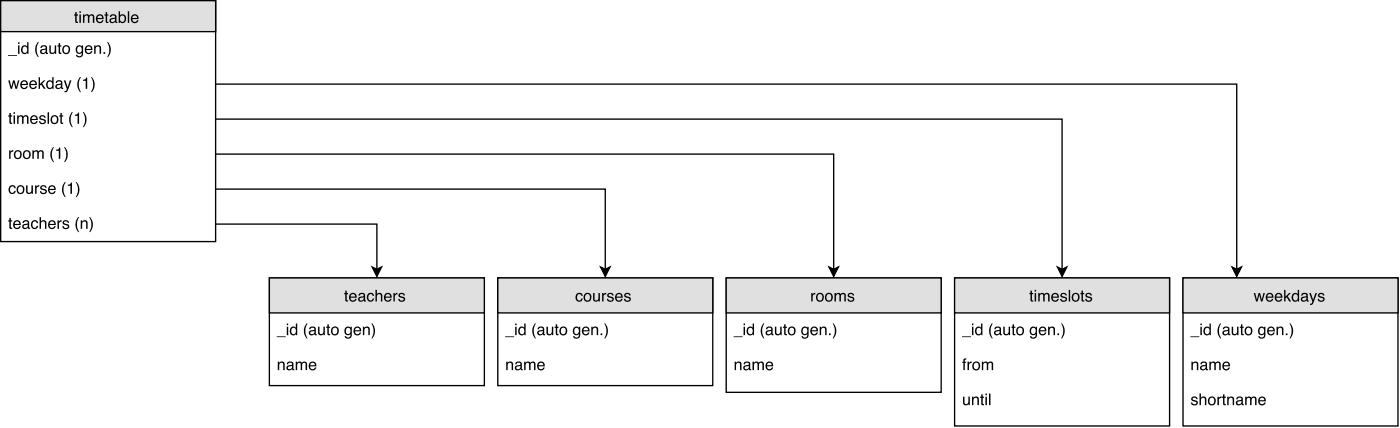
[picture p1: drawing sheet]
<svg xmlns="http://www.w3.org/2000/svg" width="368mm" height="112mm" viewBox="0 0 368 112" stroke-linecap="round" stroke-linejoin="round" font-family="sans-serif">
<path d="M310.6 72.8h56.5v38.9h-56.5z" fill="none" stroke="#000" stroke-width=".35"/>
<path d="M310.6 72.8h56.5v9.2h-56.5z" fill="#e0e0e0"/>
<path d="M310.6 72.8h56.5v9.2h-56.5z" fill="none" stroke="#000" stroke-width=".35"/>
<g fill="#000">
<path d="M329.2 76.8h.4l.4 1.8 .4-1.8h.5l.4 1.7 .4-1.7h.4l-.6 2.2h-.4l-.5-1.7-.4 1.7h-.4zM332.6 77.1a1.01 1.01 0 0 1 1.3-.2 1.01 1.01 0 0 1 .5 1.1h-1.7a.63 .63 0 0 0 .5 .8 .63 .63 0 0 0 .8-.5h.3a1.08 1.08 0 0 1-1.5 .7 1.08 1.08 0 0 1-.3-1.7zM332.9 77.3l-.1 .4h1.2a.61 .61 0 0 0-.4-.6 .61 .61 0 0 0-.7 .2zM335 77.1a1.01 1.01 0 0 1 1.2-.2 1.01 1.01 0 0 1 .5 1.1h-1.6a.63 .63 0 0 0 .5 .8 .63 .63 0 0 0 .7-.5h.4a1.08 1.08 0 0 1-1.6 .7 1.08 1.08 0 0 1-.3-1.7zM335.3 77.3l-.2 .4h1.2a.61 .61 0 0 0-.3-.6 .61 .61 0 0 0-.7 .2zM337.2 76h.3v1.7l1-.9h.5l-.9 .8 .9 1.4h-.5l-.7-1.1-.3 .3v.8h-.3zM339.7 77.3a.81 .81 0 0 0-.2 1 .81 .81 0 0 0 1 .4 .78 .78 0 0 0 .3-1.1 .78 .78 0 0 0-1.1-.3zM339.6 76.9l.6-.1 .5 .3v-1.1h.4v3h-.3v-.3a.96 .96 0 0 1-1.3 .2 .96 .96 0 0 1-.3-1.2zM342 78.2a.53 .53 0 0 0 .7 .5 .53 .53 0 0 0 .2-.8zM341.8 77a.96 .96 0 0 1 1.6 .4v1.3l.2 .1v.2h-.4l-.2-.3a.74 .74 0 0 1-1.2 .3 .74 .74 0 0 1 .2-1.2l1-.2a.5 .5 0 0 0-.5-.6 .5 .5 0 0 0-.5 .5h-.3zM343.8 76.8h.4l.6 1.8 .6-1.8h.4l-.6 1.6a1.43 1.43 0 0 1-1.1 1.5h-.1v-.3h.3l.3-.5zM346.3 76.9a.89 .89 0 0 1 1.4 .5h-.3a.47 .47 0 0 0-.5-.3 .47 .47 0 0 0-.4 .4l.2 .1a.84 .84 0 0 1 .8 .3 .84 .84 0 0 1 .2 .8 .96 .96 0 0 1-1 .4 .96 .96 0 0 1-.7-.8h.3a.54 .54 0 0 0 .6 .5 .54 .54 0 0 0 .5-.5l-.2-.1a.85 .85 0 0 1-1.1-1.1z"/>
<path d="M312.6 88.2h2.3v.2h-2.3zM315.2 85.6h.4v2.2h-.4zM315.2 84.8h.4v.4h-.4zM316.5 86.1a.81 .81 0 0 0-.1 1 .81 .81 0 0 0 .9 .4 .78 .78 0 0 0 .3-1.1 .78 .78 0 0 0-1.1-.3zM316.4 85.7l.7-.1 .5 .3v-1.1h.3v3h-.3v-.3a.96 .96 0 0 1-1.3 .2 .96 .96 0 0 1-.3-1.2zM320.4 84.8h.2l-.4 .9-.1 1 .1 1.1 .4 .9h-.2a3.1 3.1 0 0 1 0-3.9zM321.4 87.1a.53 .53 0 0 0 .7 .5 .53 .53 0 0 0 .3-.8zM321.2 85.9a.96 .96 0 0 1 1.6 .3v1.3l.2 .1v.3h-.4l-.2-.4a.74 .74 0 0 1-1.2 .3 .74 .74 0 0 1 .3-1.2l.9-.2a.5 .5 0 0 0-.4-.5 .5 .5 0 0 0-.6 .4h-.3zM323.4 85.6h.4v1.5a.56 .56 0 0 0 .7 .5 .56 .56 0 0 0 .3-.9v-1.1h.4v2.2h-.4v-.3a.77 .77 0 0 1-.8 .4 .77 .77 0 0 1-.6-.8zM325.8 85h.4v.6h.4v.3h-.4v1.5l.4 .1v.3a.53 .53 0 0 1-.8-.4v-1.5h-.3v-.3h.3zM327.5 86a.79 .79 0 0 0-.3 1.1 .79 .79 0 0 0 1.1 .2 .81 .81 0 0 0 .1-1 .81 .81 0 0 0-.9-.3zM327.1 85.9a1.08 1.08 0 0 1 1.5 .1 1.08 1.08 0 0 1-.2 1.6 1.08 1.08 0 0 1-1.5-.2l-.1-1zM330.6 85.9a.83 .83 0 0 1 1.3 0v-.3h.4v2.1a.97 .97 0 0 1-.8 1.1 .97 .97 0 0 1-1.1-.7h.4a.64 .64 0 0 0 .8 .3 .64 .64 0 0 0 .3-.9 .96 .96 0 0 1-1.3 .2 .96 .96 0 0 1-.2-1.3zM330.9 86.1a.77 .77 0 0 0-.2 1 .77 .77 0 0 0 1 .3 .77 .77 0 0 0 .2-1 .77 .77 0 0 0-1-.3zM333 85.9a1.01 1.01 0 0 1 1.2-.2 1.01 1.01 0 0 1 .5 1.2h-1.6a.63 .63 0 0 0 .5 .7 .63 .63 0 0 0 .7-.5h.4a1.08 1.08 0 0 1-1.6 .7 1.08 1.08 0 0 1-.3-1.6zM333.3 86.1l-.2 .5h1.2a.61 .61 0 0 0-.3-.6 .61 .61 0 0 0-.7 .1zM335.2 85.6h.3v.3a.78 .78 0 0 1 1-.3 .78 .78 0 0 1 .5 .8v1.4h-.4v-1.4a.55 .55 0 0 0-.7-.5 .55 .55 0 0 0-.4 .8v1.1h-.3zM337.6 87.4h.4v.4h-.4zM338.6 84.8h.2a3.1 3.1 0 0 1 0 3.9h-.2l.5-1.2v-1.1z"/>
<path d="M312.8 94.8h.4v.3a.78 .78 0 0 1 .9-.3 .78 .78 0 0 1 .5 .8v1.4h-.3v-1.4a.55 .55 0 0 0-.7-.5 .55 .55 0 0 0-.4 .8v1.1h-.4zM315.5 96.2a.53 .53 0 0 0 .7 .5 .53 .53 0 0 0 .3-.8zM315.3 95a.96 .96 0 0 1 1.6 .4v1.3h.3v.3h-.4l-.2-.3a.74 .74 0 0 1-1.2 .3 .74 .74 0 0 1 .2-1.2l.9-.2a.5 .5 0 0 0-.4-.6 .5 .5 0 0 0-.6 .5h-.3zM317.5 94.8h.4v.3a.72 .72 0 0 1 1.3 0 .73 .73 0 0 1 .8-.3 .73 .73 0 0 1 .5 .7v1.5h-.4v-1.5a.48 .48 0 0 0-.6-.4 .48 .48 0 0 0-.3 .6v1.3h-.4v-1.4a.5 .5 0 0 0-.6-.5 .5 .5 0 0 0-.3 .7v1.2h-.4zM321.2 95.1a1.01 1.01 0 0 1 1.3-.2 1.01 1.01 0 0 1 .5 1.1h-1.7a.63 .63 0 0 0 .5 .8 .63 .63 0 0 0 .8-.5h.3a1.08 1.08 0 0 1-1.5 .7 1.08 1.08 0 0 1-.3-1.7zM321.5 95.3l-.2 .4h1.3a.61 .61 0 0 0-.4-.6 .61 .61 0 0 0-.7 .2z"/>
<path d="M313 104.1a.89 .89 0 0 1 1.5 .5h-.4a.47 .47 0 0 0-.5-.4 .47 .47 0 0 0-.4 .5l.2 .1a.84 .84 0 0 1 .8 .2 .84 .84 0 0 1 .2 .9 .96 .96 0 0 1-1 .4 .96 .96 0 0 1-.7-.8h.4a.54 .54 0 0 0 .5 .5 .54 .54 0 0 0 .5-.5l-.2-.2a.85 .85 0 0 1-1-1zM315 103.1h.3v1.2a.78 .78 0 0 1 .9-.3 .78 .78 0 0 1 .6 .8v1.4h-.4v-1.4a.55 .55 0 0 0-.7-.5 .55 .55 0 0 0-.4 .7v1.2h-.3zM317.8 104.3a.79 .79 0 0 0-.2 1.2 .79 .79 0 0 0 1.1 .2 .81 .81 0 0 0 .1-1 .81 .81 0 0 0-1-.4zM317.4 104.2a1.08 1.08 0 0 1 1.6 .2 1.08 1.08 0 0 1-.2 1.5 1.08 1.08 0 0 1-1.5-.2l-.1-.9zM319.7 104h.3v.4l.4-.4 .3-.1v.4a.56 .56 0 0 0-.7 .6v1.3h-.3zM321.1 103.4h.4v.6h.4v.3h-.4v1.4l.4 .2v.3a.53 .53 0 0 1-.8-.5v-1.4h-.3v-.3h.3zM322.2 104h.4v.3a.78 .78 0 0 1 .9-.4 .78 .78 0 0 1 .5 .9v1.4h-.3v-1.4a.55 .55 0 0 0-.7-.5 .55 .55 0 0 0-.4 .7v1.2h-.4zM324.9 105.4a.53 .53 0 0 0 .7 .5 .53 .53 0 0 0 .3-.8zM324.7 104.2a.96 .96 0 0 1 1.6 .3v1.4h.3v.3h-.4l-.2-.3a.74 .74 0 0 1-1.2 .3 .74 .74 0 0 1 .2-1.2l.9-.3a.5 .5 0 0 0-.4-.5 .5 .5 0 0 0-.6 .4h-.3zM326.9 104h.4v.3a.72 .72 0 0 1 1.3 0 .73 .73 0 0 1 .8-.4 .73 .73 0 0 1 .5 .8v1.5h-.4v-1.6a.48 .48 0 0 0-.6-.3 .48 .48 0 0 0-.3 .6v1.3h-.4v-1.5a.5 .5 0 0 0-.6-.4 .5 .5 0 0 0-.3 .7v1.2h-.4zM330.6 104.3a1.01 1.01 0 0 1 1.3-.3 1.01 1.01 0 0 1 .5 1.2h-1.7a.63 .63 0 0 0 .5 .7 .63 .63 0 0 0 .8-.4h.3a1.08 1.08 0 0 1-1.5 .6 1.08 1.08 0 0 1-.3-1.6zM330.9 104.4l-.1 .5h1.2a.61 .61 0 0 0-.4-.6 .61 .61 0 0 0-.7 .1z"/>
</g>
<path d="M250.6 72.8h56.5v38.9h-56.5z" fill="#fff"/>
<path d="M250.6 72.8h56.5v38.9h-56.5z" fill="none" stroke="#000" stroke-width=".35"/>
<path d="M250.6 72.8h56.5v9.2h-56.5z" fill="#e0e0e0"/>
<path d="M250.6 72.8h56.5v9.2h-56.5z" fill="none" stroke="#000" stroke-width=".35"/>
<g fill="#000">
<path d="M270.6 76.2h.4v.6h.3v.3h-.3v1.5l.3 .1v.3a.53 .53 0 0 1-.7-.4v-1.5h-.3v-.3h.3zM271.7 76.8h.4v2.2h-.4zM271.7 76h.4v.4h-.4zM272.6 76.8h.4v.3a.72 .72 0 0 1 1.2 0 .73 .73 0 0 1 .9-.3 .73 .73 0 0 1 .5 .7v1.5h-.4v-1.5a.48 .48 0 0 0-.6-.4 .48 .48 0 0 0-.3 .6v1.3h-.4v-1.4a.5 .5 0 0 0-.6-.5 .5 .5 0 0 0-.3 .7v1.2h-.4zM276.3 77.1a1.01 1.01 0 0 1 1.2-.2 1.01 1.01 0 0 1 .5 1.1h-1.6a.63 .63 0 0 0 .5 .8 .63 .63 0 0 0 .7-.5h.4a1.08 1.08 0 0 1-1.5 .7 1.08 1.08 0 0 1-.4-1.7zM276.6 77.3l-.2 .4h1.2a.61 .61 0 0 0-.3-.6 .61 .61 0 0 0-.7 .2zM278.6 76.9a.89 .89 0 0 1 1.5 .5h-.3a.47 .47 0 0 0-.5-.3 .47 .47 0 0 0-.5 .4l.2 .1a.84 .84 0 0 1 .9 .3 .84 .84 0 0 1 .2 .8 .96 .96 0 0 1-1 .4 .96 .96 0 0 1-.7-.8h.3a.54 .54 0 0 0 .6 .5 .54 .54 0 0 0 .5-.5l-.2-.1a.85 .85 0 0 1-1.1-1.1zM280.6 76h.4v3h-.4zM282.1 77.2a.79 .79 0 0 0-.3 1.1 .79 .79 0 0 0 1.1 .2 .81 .81 0 0 0 .1-1 .81 .81 0 0 0-.9-.3zM281.7 77.1a1.08 1.08 0 0 1 1.5 .1 1.08 1.08 0 0 1-.2 1.6 1.08 1.08 0 0 1-1.5-.2l-.1-1zM284 76.2h.3v.6h.4v.3h-.4v1.5l.4 .1v.3a.53 .53 0 0 1-.7-.4v-1.5h-.3v-.3h.3zM285.2 76.9a.89 .89 0 0 1 1.5 .5h-.4a.47 .47 0 0 0-.4-.3 .47 .47 0 0 0-.5 .4l.2 .1a.84 .84 0 0 1 .9 .3 .84 .84 0 0 1 .2 .8 .96 .96 0 0 1-1 .4 .96 .96 0 0 1-.8-.8h.4a.54 .54 0 0 0 .5 .5 .54 .54 0 0 0 .6-.5l-.3-.1a.85 .85 0 0 1-1-1.1z"/>
<path d="M252.6 88.2h2.3v.2h-2.3zM255.2 85.6h.4v2.2h-.4zM255.2 84.8h.4v.4h-.4zM256.6 86.1a.81 .81 0 0 0-.2 1 .81 .81 0 0 0 .9 .4 .78 .78 0 0 0 .3-1.1 .78 .78 0 0 0-1-.3zM256.4 85.7l.7-.1 .5 .3v-1.1h.4v3h-.4v-.3a.96 .96 0 0 1-1.3 .2 .96 .96 0 0 1-.3-1.2zM260.4 84.8h.3l-.5 .9-.1 1 .2 1.1 .4 .9h-.3a3.1 3.1 0 0 1 0-3.9zM261.4 87.1a.53 .53 0 0 0 .7 .5 .53 .53 0 0 0 .3-.8zM261.2 85.9a.96 .96 0 0 1 1.6 .3v1.3l.3 .1v.3h-.4l-.2-.4a.74 .74 0 0 1-1.2 .3 .74 .74 0 0 1 .2-1.2l.9-.2a.5 .5 0 0 0-.4-.5 .5 .5 0 0 0-.6 .4h-.3zM263.4 85.6h.4v1.5a.56 .56 0 0 0 .8 .5 .56 .56 0 0 0 .2-.9v-1.1h.4v2.2h-.3v-.3a.77 .77 0 0 1-.9 .4 .77 .77 0 0 1-.6-.8zM265.9 85h.3v.6h.4v.3h-.4v1.5l.4 .1v.3a.53 .53 0 0 1-.7-.4v-1.5h-.3v-.3h.3zM267.5 86a.79 .79 0 0 0-.3 1.1 .79 .79 0 0 0 1.2 .2 .81 .81 0 0 0 0-1 .81 .81 0 0 0-.9-.3zM267.1 85.9a1.08 1.08 0 0 1 1.5 .1 1.08 1.08 0 0 1-.1 1.6 1.08 1.08 0 0 1-1.6-.2l-.1-1zM270.6 85.9a.83 .83 0 0 1 1.3 0v-.3h.4v2.1a.97 .97 0 0 1-.7 1.1 .97 .97 0 0 1-1.2-.7h.4a.64 .64 0 0 0 .9 .3 .64 .64 0 0 0 .2-.9 .96 .96 0 0 1-1.2 .2 .96 .96 0 0 1-.3-1.3zM270.9 86.1a.77 .77 0 0 0-.2 1 .77 .77 0 0 0 1 .3 .77 .77 0 0 0 .2-1 .77 .77 0 0 0-1-.3zM273 85.9a1.01 1.01 0 0 1 1.3-.2 1.01 1.01 0 0 1 .4 1.2h-1.6a.63 .63 0 0 0 .5 .7 .63 .63 0 0 0 .7-.5h.4a1.08 1.08 0 0 1-1.5 .7 1.08 1.08 0 0 1-.3-1.6zM273.3 86.1l-.2 .5h1.3a.61 .61 0 0 0-.4-.6 .61 .61 0 0 0-.7 .1zM275.2 85.6h.4v.3a.78 .78 0 0 1 .9-.3 .78 .78 0 0 1 .5 .8v1.4h-.4v-1.4a.55 .55 0 0 0-.6-.5 .55 .55 0 0 0-.4 .8v1.1h-.4zM277.6 87.4h.5v.4h-.5zM278.6 84.8h.2a3.1 3.1 0 0 1 .1 3.9h-.3l.5-1.2 .1-1.1z"/>
<path d="M253 94.1l.7-.2v.4l-.4 .2v.3h.4v.3h-.4v1.9h-.3v-1.9h-.4v-.3h.4zM254 94.8h.4v.4l.4-.4h.3v.3a.56 .56 0 0 0-.7 .6v1.3h-.4zM256 95.2a.79 .79 0 0 0-.3 1.1 .79 .79 0 0 0 1.1 .2 .81 .81 0 0 0 .1-1 .81 .81 0 0 0-.9-.3zM255.6 95.1a1.08 1.08 0 0 1 1.5 .1 1.08 1.08 0 0 1-.2 1.5 1.08 1.08 0 0 1-1.5-.1l-.1-1zM257.8 94.8h.4v.3a.72 .72 0 0 1 1.2 0 .73 .73 0 0 1 .9-.3 .73 .73 0 0 1 .5 .7v1.5h-.4v-1.5a.48 .48 0 0 0-.6-.4 .48 .48 0 0 0-.3 .6v1.3h-.4v-1.4a.5 .5 0 0 0-.7-.5 .5 .5 0 0 0-.2 .7v1.2h-.4z"/>
<path d="M252.9 104h.3v1.4a.56 .56 0 0 0 .8 .5 .56 .56 0 0 0 .3-.8v-1.1h.3v2.2h-.3v-.3a.77 .77 0 0 1-.9 .3 .77 .77 0 0 1-.5-.7zM255.2 104h.4v.3a.78 .78 0 0 1 .9-.4 .78 .78 0 0 1 .5 .9v1.4h-.4v-1.4a.55 .55 0 0 0-.6-.5 .55 .55 0 0 0-.4 .7v1.2h-.4zM257.6 103.4h.4v.6h.4v.3h-.4v1.4l.4 .2v.3a.53 .53 0 0 1-.8-.5v-1.4h-.3v-.3h.3zM258.7 104h.4v2.2h-.4zM258.7 103.1h.4v.5h-.4zM259.7 103.1h.4v3.1h-.4z"/>
</g>
<path d="M130.7 72.8h56.4v28.3h-56.4z" fill="#fff"/>
<path d="M130.7 72.8h56.4v28.3h-56.4z" fill="none" stroke="#000" stroke-width=".35"/>
<path d="M130.7 72.8h56.4v9.2h-56.4z" fill="#e0e0e0"/>
<path d="M130.7 72.8h56.4v9.2h-56.4z" fill="none" stroke="#000" stroke-width=".35"/>
<g fill="#000">
<path d="M151.4 77.1a.91 .91 0 0 1 1-.3 .91 .91 0 0 1 .6 .8h-.4a.61 .61 0 0 0-.8-.5 .61 .61 0 0 0-.3 .9 .59 .59 0 0 0 .4 .7 .59 .59 0 0 0 .7-.5h.4a1 1 0 0 1-1.3 .8 1 1 0 0 1-.6-1.4zM153.9 77.2a.79 .79 0 0 0-.3 1.1 .79 .79 0 0 0 1.2 .2 .81 .81 0 0 0 0-1 .81 .81 0 0 0-.9-.3zM153.5 77.1a1.08 1.08 0 0 1 1.5 .1 1.08 1.08 0 0 1-.1 1.6 1.08 1.08 0 0 1-1.6-.2v-1zM155.7 76.8h.4v1.5a.56 .56 0 0 0 .8 .4 .56 .56 0 0 0 .2-.8v-1.1h.4v2.2h-.3v-.3a.77 .77 0 0 1-.9 .4 .77 .77 0 0 1-.6-.8zM158.1 76.8h.3v.4l.4-.4h.4l-.1 .4a.56 .56 0 0 0-.6 .5v1.3h-.4zM159.6 76.9a.89 .89 0 0 1 1.5 .5h-.3a.47 .47 0 0 0-.5-.3 .47 .47 0 0 0-.5 .4l.2 .1a.84 .84 0 0 1 .9 .3 .84 .84 0 0 1 .2 .8 .96 .96 0 0 1-1 .4 .96 .96 0 0 1-.7-.8h.3a.54 .54 0 0 0 .6 .5 .54 .54 0 0 0 .5-.5l-.2-.1a.85 .85 0 0 1-1.1-1.1zM161.8 77.1a1.01 1.01 0 0 1 1.2-.2 1.01 1.01 0 0 1 .5 1.1h-1.6a.63 .63 0 0 0 .5 .8 .63 .63 0 0 0 .7-.5h.4a1.08 1.08 0 0 1-1.6 .7 1.08 1.08 0 0 1-.3-1.7zM162.1 77.3l-.2 .4h1.2a.61 .61 0 0 0-.3-.6 .61 .61 0 0 0-.7 .2zM164.1 76.9a.89 .89 0 0 1 1.5 .5h-.4a.47 .47 0 0 0-.5-.3 .47 .47 0 0 0-.4 .4l.2 .1a.84 .84 0 0 1 .9 .3 .84 .84 0 0 1 .2 .8 .96 .96 0 0 1-1 .4 .96 .96 0 0 1-.8-.8h.4a.54 .54 0 0 0 .5 .5 .54 .54 0 0 0 .6-.5l-.3-.1a.85 .85 0 0 1-1-1.1z"/>
<path d="M132.6 88.2h2.4v.2h-2.4zM135.3 85.6h.3v2.2h-.3zM135.3 84.8h.3v.4h-.3zM136.6 86.1a.81 .81 0 0 0-.1 1 .81 .81 0 0 0 .9 .4 .78 .78 0 0 0 .3-1.1 .78 .78 0 0 0-1.1-.3zM136.5 85.7l.7-.1 .5 .3v-1.1h.3v3h-.3v-.3a.96 .96 0 0 1-1.3 .2 .96 .96 0 0 1-.3-1.2zM140.5 84.8h.2l-.4 .9-.2 1 .2 1.1 .4 .9h-.2a3.1 3.1 0 0 1 0-3.9zM141.5 87.1a.53 .53 0 0 0 .7 .5 .53 .53 0 0 0 .2-.8zM141.3 85.9a.96 .96 0 0 1 1.6 .3v1.3l.2 .1v.3h-.4l-.2-.4a.74 .74 0 0 1-1.2 .3 .74 .74 0 0 1 .2-1.2l1-.2a.5 .5 0 0 0-.5-.5 .5 .5 0 0 0-.5 .4h-.3zM143.5 85.6h.4v1.5a.56 .56 0 0 0 .7 .5 .56 .56 0 0 0 .3-.9v-1.1h.4v2.2h-.4v-.3a.77 .77 0 0 1-.8 .4 .77 .77 0 0 1-.6-.8zM145.9 85h.4v.6h.4v.3h-.4v1.5l.4 .1v.3a.53 .53 0 0 1-.8-.4v-1.5h-.3v-.3h.3zM147.5 86a.79 .79 0 0 0-.2 1.1 .79 .79 0 0 0 1.1 .2 .81 .81 0 0 0 .1-1 .81 .81 0 0 0-1-.3zM147.2 85.9a1.08 1.08 0 0 1 1.5 .1 1.08 1.08 0 0 1-.2 1.6 1.08 1.08 0 0 1-1.5-.2l-.1-1zM150.7 85.9a.83 .83 0 0 1 1.3 0v-.3h.3v2.1a.97 .97 0 0 1-.7 1.1 .97 .97 0 0 1-1.1-.7h.4a.64 .64 0 0 0 .8 .3 .64 .64 0 0 0 .3-.9 .96 .96 0 0 1-1.3 .2 .96 .96 0 0 1-.3-1.3zM151 86.1a.77 .77 0 0 0-.2 1 .77 .77 0 0 0 1 .3 .77 .77 0 0 0 .2-1 .77 .77 0 0 0-1-.3zM153.1 85.9a1.01 1.01 0 0 1 1.2-.2 1.01 1.01 0 0 1 .5 1.2h-1.6a.63 .63 0 0 0 .5 .7 .63 .63 0 0 0 .7-.5h.4a1.08 1.08 0 0 1-1.6 .7 1.08 1.08 0 0 1-.3-1.6zM153.4 86.1l-.2 .5h1.2a.61 .61 0 0 0-.3-.6 .61 .61 0 0 0-.7 .1zM155.3 85.6h.3v.3a.78 .78 0 0 1 .9-.3 .78 .78 0 0 1 .6 .8v1.4h-.4v-1.4a.55 .55 0 0 0-.7-.5 .55 .55 0 0 0-.4 .8v1.1h-.3zM157.7 87.4h.4v.4h-.4zM158.7 84.8h.2a3.1 3.1 0 0 1 0 3.9h-.2l.4-1.2 .1-1.1z"/>
<path d="M132.9 94.8h.4v.3a.78 .78 0 0 1 .9-.3 .78 .78 0 0 1 .5 .8v1.4h-.4v-1.4a.55 .55 0 0 0-.6-.5 .55 .55 0 0 0-.4 .8v1.1h-.4zM135.6 96.2a.53 .53 0 0 0 .7 .5 .53 .53 0 0 0 .3-.8zM135.4 95a.96 .96 0 0 1 1.6 .4v1.3h.3v.3h-.5l-.1-.3a.74 .74 0 0 1-1.2 .3 .74 .74 0 0 1 .2-1.2l.9-.2a.5 .5 0 0 0-.4-.6 .5 .5 0 0 0-.6 .5h-.3zM137.6 94.8h.4v.3a.72 .72 0 0 1 1.2 0 .73 .73 0 0 1 .9-.3 .73 .73 0 0 1 .5 .7v1.5h-.4v-1.5a.48 .48 0 0 0-.6-.4 .48 .48 0 0 0-.3 .6v1.3h-.4v-1.4a.5 .5 0 0 0-.6-.5 .5 .5 0 0 0-.3 .7v1.2h-.4zM141.3 95.1a1.01 1.01 0 0 1 1.3-.2 1.01 1.01 0 0 1 .4 1.1h-1.6a.63 .63 0 0 0 .5 .8 .63 .63 0 0 0 .7-.5h.4a1.08 1.08 0 0 1-1.5 .7 1.08 1.08 0 0 1-.3-1.7zM141.6 95.3l-.2 .4h1.3a.61 .61 0 0 0-.4-.6 .61 .61 0 0 0-.7 .2z"/>
</g>
<path d="M190.7 72.8h56.4v30h-56.4z" fill="#fff"/>
<path d="M190.7 72.8h56.4v30h-56.4z" fill="none" stroke="#000" stroke-width=".35"/>
<path d="M190.7 72.8h56.4v9.2h-56.4z" fill="#e0e0e0"/>
<path d="M190.7 72.8h56.4v9.2h-56.4z" fill="none" stroke="#000" stroke-width=".35"/>
<g fill="#000">
<path d="M213 76.8h.4v.4l.4-.4h.3l-.1 .4a.56 .56 0 0 0-.6 .5v1.3h-.4zM214.9 77.2a.79 .79 0 0 0-.2 1.1 .79 .79 0 0 0 1.1 .2 .81 .81 0 0 0 .1-1 .81 .81 0 0 0-1-.3zM214.5 77.1a1.08 1.08 0 0 1 1.6 .1 1.08 1.08 0 0 1-.2 1.6 1.08 1.08 0 0 1-1.5-.2l-.1-1zM217.3 77.2a.79 .79 0 0 0-.3 1.1 .79 .79 0 0 0 1.1 .2 .81 .81 0 0 0 .1-1 .81 .81 0 0 0-.9-.3zM216.9 77.1a1.08 1.08 0 0 1 1.5 .1 1.08 1.08 0 0 1-.1 1.6 1.08 1.08 0 0 1-1.6-.2l-.1-1zM219.1 76.8h.4v.3a.72 .72 0 0 1 1.2 0 .73 .73 0 0 1 .9-.3 .73 .73 0 0 1 .5 .7v1.5h-.4v-1.5a.48 .48 0 0 0-.6-.4 .48 .48 0 0 0-.3 .6v1.3h-.4v-1.4a.5 .5 0 0 0-.6-.5 .5 .5 0 0 0-.3 .7v1.2h-.4zM222.8 76.9a.89 .89 0 0 1 1.4 .5h-.3a.47 .47 0 0 0-.5-.3 .47 .47 0 0 0-.4 .4l.2 .1a.84 .84 0 0 1 .8 .3 .84 .84 0 0 1 .2 .8 .96 .96 0 0 1-1 .4 .96 .96 0 0 1-.7-.8h.4a.54 .54 0 0 0 .5 .5 .54 .54 0 0 0 .5-.5l-.2-.1a.85 .85 0 0 1-1-1.1z"/>
<path d="M192.6 88.2h2.4v.2h-2.4zM195.2 85.6h.4v2.2h-.4zM195.2 84.8h.4v.4h-.4zM196.6 86.1a.81 .81 0 0 0-.2 1 .81 .81 0 0 0 1 .4 .78 .78 0 0 0 .3-1.1 .78 .78 0 0 0-1.1-.3zM196.5 85.7l.6-.1 .5 .3v-1.1h.4v3h-.4v-.3a.96 .96 0 0 1-1.2 .2 .96 .96 0 0 1-.3-1.2zM200.4 84.8h.3l-.4 .9-.2 1 .2 1.1 .4 .9h-.3a3.1 3.1 0 0 1 0-3.9zM201.4 87.1a.53 .53 0 0 0 .7 .5 .53 .53 0 0 0 .3-.8zM201.2 85.9a.96 .96 0 0 1 1.7 .3v1.3l.2 .1v.3h-.4l-.2-.4a.74 .74 0 0 1-1.2 .3 .74 .74 0 0 1 .2-1.2l1-.2a.5 .5 0 0 0-.5-.5 .5 .5 0 0 0-.5 .4h-.4zM203.5 85.6h.3v1.5a.56 .56 0 0 0 .8 .5 .56 .56 0 0 0 .3-.9v-1.1h.3v2.2h-.3v-.3a.77 .77 0 0 1-.9 .4 .77 .77 0 0 1-.5-.8zM205.9 85h.4v.6h.3v.3h-.3v1.5l.3 .1v.3a.53 .53 0 0 1-.7-.4v-1.5h-.3v-.3h.3zM207.5 86a.79 .79 0 0 0-.3 1.1 .79 .79 0 0 0 1.2 .2 .81 .81 0 0 0 .1-1 .81 .81 0 0 0-1-.3zM207.1 85.9a1.08 1.08 0 0 1 1.6 .1 1.08 1.08 0 0 1-.2 1.6 1.08 1.08 0 0 1-1.5-.2l-.1-1zM210.6 85.9a.83 .83 0 0 1 1.4 0v-.3h.3v2.1a.97 .97 0 0 1-.7 1.1 .97 .97 0 0 1-1.2-.7h.4a.64 .64 0 0 0 .9 .3 .64 .64 0 0 0 .3-.9 .96 .96 0 0 1-1.3 .2 .96 .96 0 0 1-.3-1.3zM211 86.1a.77 .77 0 0 0-.3 1 .77 .77 0 0 0 1 .3 .77 .77 0 0 0 .3-1 .77 .77 0 0 0-1-.3zM213 85.9a1.01 1.01 0 0 1 1.3-.2 1.01 1.01 0 0 1 .5 1.2h-1.6a.63 .63 0 0 0 .4 .7 .63 .63 0 0 0 .8-.5h.3a1.08 1.08 0 0 1-1.5 .7 1.08 1.08 0 0 1-.3-1.6zM213.3 86.1l-.1 .5h1.2a.61 .61 0 0 0-.4-.6 .61 .61 0 0 0-.7 .1zM215.2 85.6h.4v.3a.78 .78 0 0 1 .9-.3 .78 .78 0 0 1 .5 .8v1.4h-.3v-1.4a.55 .55 0 0 0-.7-.5 .55 .55 0 0 0-.4 .8v1.1h-.4zM217.7 87.4h.4v.4h-.4zM218.6 84.8h.3a3.1 3.1 0 0 1 0 3.9h-.3l.5-1.2 .1-1.1z"/>
<path d="M192.9 94.8h.3v.3a.78 .78 0 0 1 1-.3 .78 .78 0 0 1 .5 .8v1.4h-.4v-1.4a.55 .55 0 0 0-.7-.5 .55 .55 0 0 0-.3 .8v1.1h-.4zM195.6 96.2a.53 .53 0 0 0 .7 .5 .53 .53 0 0 0 .2-.8zM195.4 95a.96 .96 0 0 1 1.6 .4v1.3h.2v.3h-.4l-.2-.3a.74 .74 0 0 1-1.2 .3 .74 .74 0 0 1 .2-1.2l1-.2a.5 .5 0 0 0-.5-.6 .5 .5 0 0 0-.5 .5h-.3zM197.6 94.8h.4v.3a.72 .72 0 0 1 1.2 0 .73 .73 0 0 1 .9-.3 .73 .73 0 0 1 .5 .7v1.5h-.4v-1.5a.48 .48 0 0 0-.6-.4 .48 .48 0 0 0-.3 .6v1.3h-.4v-1.4a.5 .5 0 0 0-.6-.5 .5 .5 0 0 0-.3 .7v1.2h-.4zM201.3 95.1a1.01 1.01 0 0 1 1.2-.2 1.01 1.01 0 0 1 .5 1.1h-1.6a.63 .63 0 0 0 .5 .8 .63 .63 0 0 0 .7-.5h.4a1.08 1.08 0 0 1-1.6 .7 1.08 1.08 0 0 1-.3-1.7zM201.6 95.3l-.2 .4h1.2a.61 .61 0 0 0-.3-.6 .61 .61 0 0 0-.7 .2z"/>
</g>
<path d="M70.7 72.8h56.5v28.3h-56.5z" fill="#fff"/>
<path d="M70.7 72.8h56.5v28.3h-56.5z" fill="none" stroke="#000" stroke-width=".35"/>
<path d="M70.7 72.8h56.5v9.2h-56.5z" fill="#e0e0e0"/>
<path d="M70.7 72.8h56.5v9.2h-56.5z" fill="none" stroke="#000" stroke-width=".35"/>
<g fill="#000">
<path d="M90.7 76.2h.3v.6h.4v.3h-.4v1.5l.4 .1v.3a.53 .53 0 0 1-.7-.4v-1.5h-.3v-.3h.3zM91.9 77.1a1.01 1.01 0 0 1 1.3-.2 1.01 1.01 0 0 1 .5 1.1h-1.7a.63 .63 0 0 0 .5 .8 .63 .63 0 0 0 .8-.5h.3a1.08 1.08 0 0 1-1.5 .7 1.08 1.08 0 0 1-.3-1.7zM92.2 77.3l-.2 .4h1.3a.61 .61 0 0 0-.4-.6 .61 .61 0 0 0-.7 .2zM94.4 78.2a.53 .53 0 0 0 .7 .5 .53 .53 0 0 0 .3-.8zM94.2 77a.96 .96 0 0 1 1.7 .4v1.3l.2 .1v.2h-.4l-.2-.3a.74 .74 0 0 1-1.2 .3 .74 .74 0 0 1 .2-1.2l1-.2a.5 .5 0 0 0-.5-.6 .5 .5 0 0 0-.5 .5h-.4zM96.6 77.1a.91 .91 0 0 1 1-.3 .91 .91 0 0 1 .6 .8h-.4a.61 .61 0 0 0-.8-.5 .61 .61 0 0 0-.3 .9 .59 .59 0 0 0 .4 .7 .59 .59 0 0 0 .7-.5h.4a1 1 0 0 1-1.3 .8 1 1 0 0 1-.6-1.4zM98.6 76h.4v1.1a.78 .78 0 0 1 .9-.3 .78 .78 0 0 1 .5 .8v1.4h-.4v-1.4a.55 .55 0 0 0-.7-.5 .55 .55 0 0 0-.3 .7v1.2h-.4zM101.1 77.1a1.01 1.01 0 0 1 1.2-.2 1.01 1.01 0 0 1 .5 1.1h-1.6a.63 .63 0 0 0 .5 .8 .63 .63 0 0 0 .7-.5h.4a1.08 1.08 0 0 1-1.5 .7 1.08 1.08 0 0 1-.4-1.7zM101.4 77.3l-.2 .4h1.3a.61 .61 0 0 0-.4-.6 .61 .61 0 0 0-.7 .2zM103.3 76.8h.4v.4l.3-.4h.4l-.1 .4a.56 .56 0 0 0-.6 .5v1.3h-.4zM104.8 76.9a.89 .89 0 0 1 1.5 .5h-.3a.47 .47 0 0 0-.5-.3 .47 .47 0 0 0-.5 .4l.2 .1a.84 .84 0 0 1 .9 .3 .84 .84 0 0 1 .2 .8 .96 .96 0 0 1-1 .4 .96 .96 0 0 1-.7-.8h.3a.54 .54 0 0 0 .6 .5 .54 .54 0 0 0 .5-.5l-.2-.1a.85 .85 0 0 1-1.1-1.1z"/>
<path d="M72.7 88.2h2.3v.2h-2.3zM75.3 85.6h.4v2.2h-.4zM75.3 84.8h.4v.4h-.4zM76.6 86.1a.81 .81 0 0 0-.1 1 .81 .81 0 0 0 .9 .4 .78 .78 0 0 0 .3-1.1 .78 .78 0 0 0-1.1-.3zM76.5 85.7l.7-.1 .5 .3v-1.1h.3v3h-.3v-.3a.96 .96 0 0 1-1.3 .2 .96 .96 0 0 1-.3-1.2zM80.5 84.8h.2l-.4 .9-.1 1 .1 1.1 .4 .9h-.2a3.1 3.1 0 0 1 0-3.9zM81.5 87.1a.53 .53 0 0 0 .7 .5 .53 .53 0 0 0 .3-.8zM81.3 85.9a.96 .96 0 0 1 1.6 .3v1.3l.3 .1v.3h-.5l-.1-.4a.74 .74 0 0 1-1.2 .3 .74 .74 0 0 1 .2-1.2l.9-.2a.5 .5 0 0 0-.4-.5 .5 .5 0 0 0-.6 .4h-.3zM83.5 85.6h.4v1.5a.56 .56 0 0 0 .8 .5 .56 .56 0 0 0 .2-.9v-1.1h.4v2.2h-.4v-.3a.77 .77 0 0 1-.8 .4 .77 .77 0 0 1-.6-.8zM86 85h.3v.6h.4v.3h-.4v1.5l.4 .1v.3a.53 .53 0 0 1-.7-.4v-1.5h-.3v-.3h.3zM87.6 86a.79 .79 0 0 0-.3 1.1 .79 .79 0 0 0 1.1 .2 .81 .81 0 0 0 .1-1 .81 .81 0 0 0-.9-.3zM87.2 85.9a1.08 1.08 0 0 1 1.5 .1 1.08 1.08 0 0 1-.1 1.6 1.08 1.08 0 0 1-1.6-.2l-.1-1zM90.7 85.9a.83 .83 0 0 1 1.3 0v-.3h.4v2.1a.97 .97 0 0 1-.8 1.1 .97 .97 0 0 1-1.1-.7h.4a.64 .64 0 0 0 .8 .3 .64 .64 0 0 0 .3-.9 .96 .96 0 0 1-1.3 .2 .96 .96 0 0 1-.2-1.3zM91 86.1a.77 .77 0 0 0-.2 1 .77 .77 0 0 0 1 .3 .77 .77 0 0 0 .2-1 .77 .77 0 0 0-1-.3zM93.1 85.9a1.01 1.01 0 0 1 1.2-.2 1.01 1.01 0 0 1 .5 1.2h-1.6a.63 .63 0 0 0 .5 .7 .63 .63 0 0 0 .7-.5h.4a1.08 1.08 0 0 1-1.5 .7 1.08 1.08 0 0 1-.4-1.6zM93.4 86.1l-.2 .5h1.2a.61 .61 0 0 0-.3-.6 .61 .61 0 0 0-.7 .1zM95.3 85.6h.3v.3a.78 .78 0 0 1 1-.3 .78 .78 0 0 1 .5 .8v1.4h-.4v-1.4a.55 .55 0 0 0-.7-.5 .55 .55 0 0 0-.3 .8v1.1h-.4zM97.5 84.8h.3a3.1 3.1 0 0 1 0 3.9h-.3l.5-1.2 .1-1.1z"/>
<path d="M72.9 94.8h.4v.3a.78 .78 0 0 1 .9-.3 .78 .78 0 0 1 .5 .8v1.4h-.3v-1.4a.55 .55 0 0 0-.7-.5 .55 .55 0 0 0-.4 .8v1.1h-.4zM75.6 96.2a.53 .53 0 0 0 .7 .5 .53 .53 0 0 0 .3-.8zM75.4 95a.96 .96 0 0 1 1.6 .4v1.3h.3v.3h-.4l-.2-.3a.74 .74 0 0 1-1.2 .3 .74 .74 0 0 1 .2-1.2l1-.2a.5 .5 0 0 0-.5-.6 .5 .5 0 0 0-.5 .5h-.4zM77.7 94.8h.3v.3a.72 .72 0 0 1 1.3 0 .73 .73 0 0 1 .8-.3 .73 .73 0 0 1 .5 .7v1.5h-.4v-1.5a.48 .48 0 0 0-.6-.4 .48 .48 0 0 0-.3 .6v1.3h-.3v-1.4a.5 .5 0 0 0-.7-.5 .5 .5 0 0 0-.3 .7v1.2h-.3zM81.3 95.1a1.01 1.01 0 0 1 1.3-.2 1.01 1.01 0 0 1 .5 1.1h-1.7a.63 .63 0 0 0 .5 .8 .63 .63 0 0 0 .8-.5h.3a1.08 1.08 0 0 1-1.5 .7 1.08 1.08 0 0 1-.3-1.7zM81.6 95.3l-.1 .4h1.2a.61 .61 0 0 0-.4-.6 .61 .61 0 0 0-.7 .2z"/>
</g>
<path d="M.2 .2h56.4v63.1h-56.4z" fill="#fff"/>
<path d="M.2 .2h56.4v63.1h-56.4z" fill="none" stroke="#000" stroke-width=".35"/>
<path d="M.2 .2h56.4v8.1h-56.4z" fill="#e0e0e0"/>
<path d="M.2 .2h56.4v8.1h-56.4zM56.6 22h268.1v48.6M56.6 31.2h222.3v39.4M56.6 40.4h162.3v30.2M56.6 49.6h102.3v21M56.6 58.7h42.4v11.9M97.7 70l1.3 .6 1.2-.6-1.2 2.5zM157.7 70l1.2 .6 1.3-.6-1.3 2.5zM217.7 70l1.2 .6 1.2-.6-1.2 2.5zM277.6 70l1.3 .6 1.2-.6-1.2 2.5zM323.5 70l1.2 .6 1.3-.6-1.3 2.5z" fill="none" stroke="#000" stroke-width=".35"/>
<g fill="#000">
<path d="M97.7 70l1.3 .6 1.2-.6-1.2 2.5zM157.7 70l1.2 .6 1.3-.6-1.3 2.5zM217.7 70l1.2 .6 1.2-.6-1.2 2.5zM277.6 70l1.3 .6 1.2-.6-1.2 2.5zM323.5 70l1.2 .6 1.3-.6-1.3 2.5z"/>
<path d="M2.1 14.4h2.4v.2h-2.4zM4.7 11.9h.4v2.2h-.4zM4.7 11.1h.4v.4h-.4zM6.1 12.4a.81 .81 0 0 0-.2 1 .81 .81 0 0 0 1 .4 .78 .78 0 0 0 .3-1.1 .78 .78 0 0 0-1.1-.3zM6 12l.6-.1 .5 .3v-1.1h.4v3h-.4v-.3a.96 .96 0 0 1-1.2 .2 .96 .96 0 0 1-.3-1.3zM9.9 11h.3l-.4 1-.2 1 .2 1.1 .4 .9h-.3a3.1 3.1 0 0 1 0-4zM10.9 13.3a.53 .53 0 0 0 .7 .5 .53 .53 0 0 0 .3-.8zM10.7 12.1a.96 .96 0 0 1 1.7 .4v1.3h.2v.3h-.4l-.2-.3a.74 .74 0 0 1-1.2 .3 .74 .74 0 0 1 .2-1.2l1-.2a.5 .5 0 0 0-.5-.6 .5 .5 0 0 0-.5 .5h-.4zM13 11.9h.3v1.5a.56 .56 0 0 0 .8 .4 .56 .56 0 0 0 .3-.8v-1.1h.3v2.2h-.3v-.3a.77 .77 0 0 1-.9 .3 .77 .77 0 0 1-.5-.7zM15.4 11.3h.4v.6h.3v.3h-.3v1.4l.3 .2v.3a.53 .53 0 0 1-.7-.4v-1.5h-.3v-.3h.3zM17 12.3a.79 .79 0 0 0-.3 1.1 .79 .79 0 0 0 1.2 .2 .81 .81 0 0 0 .1-1 .81 .81 0 0 0-1-.3zM16.6 12.2a1.08 1.08 0 0 1 1.6 .1 1.08 1.08 0 0 1-.2 1.5 1.08 1.08 0 0 1-1.5-.1l-.1-1zM20.1 12.2a.83 .83 0 0 1 1.4 0v-.3h.3v2a.97 .97 0 0 1-.7 1.1 .97 .97 0 0 1-1.2-.6h.4a.64 .64 0 0 0 .9 .3 .64 .64 0 0 0 .3-.9 .96 .96 0 0 1-1.3 .2 .96 .96 0 0 1-.3-1.3zM20.5 12.4a.77 .77 0 0 0-.3 1 .77 .77 0 0 0 1 .3 .77 .77 0 0 0 .3-1.1 .77 .77 0 0 0-1-.2zM22.5 12.2a1.01 1.01 0 0 1 1.3-.2 1.01 1.01 0 0 1 .5 1.1h-1.6a.63 .63 0 0 0 .4 .8 .63 .63 0 0 0 .8-.5h.3a1.08 1.08 0 0 1-1.5 .7 1.08 1.08 0 0 1-.3-1.7zM22.8 12.4l-.1 .4h1.2a.61 .61 0 0 0-.4-.6 .61 .61 0 0 0-.7 .2zM24.7 11.9h.4v.3a.78 .78 0 0 1 .9-.3 .78 .78 0 0 1 .5 .8v1.4h-.3v-1.4a.55 .55 0 0 0-.7-.5 .55 .55 0 0 0-.4 .8v1.1h-.4zM27.2 13.7h.4v.4h-.4zM28.1 11h.3a3.1 3.1 0 0 1 0 4h-.3l.5-1.2 .1-1.1z"/>
<path d="M19.8 3.2h.3v.6h.4v.3h-.4v1.4l.4 .2v.3a.53 .53 0 0 1-.7-.4v-1.5h-.3v-.3h.3zM20.8 3.8h.4v2.2h-.4zM20.8 3h.4v.4h-.4zM21.8 3.8h.4v.3a.72 .72 0 0 1 1.2 0 .73 .73 0 0 1 .9-.4 .73 .73 0 0 1 .5 .8v1.5h-.4v-1.5a.48 .48 0 0 0-.6-.4 .48 .48 0 0 0-.3 .6v1.3h-.4v-1.4a.5 .5 0 0 0-.7-.5 .5 .5 0 0 0-.2 .7v1.2h-.4zM25.5 4.1a1.01 1.01 0 0 1 1.2-.2 1.01 1.01 0 0 1 .5 1.1h-1.6a.63 .63 0 0 0 .5 .7 .63 .63 0 0 0 .7-.4h.4a1.08 1.08 0 0 1-1.6 .7 1.08 1.08 0 0 1-.3-1.7zM25.8 4.2l-.2 .5h1.2a.61 .61 0 0 0-.3-.6 .61 .61 0 0 0-.7 .1zM27.7 3.2h.4v.6h.4v.3h-.4v1.4l.4 .2v.3a.53 .53 0 0 1-.8-.4v-1.5h-.3v-.3h.3zM29.2 5.2a.53 .53 0 0 0 .7 .5 .53 .53 0 0 0 .2-.8zM29 4a.96 .96 0 0 1 1.6 .3v1.4h.2v.3h-.4l-.2-.3a.74 .74 0 0 1-1.2 .3 .74 .74 0 0 1 .2-1.2l1-.3a.5 .5 0 0 0-.5-.5 .5 .5 0 0 0-.5 .5h-.4zM31.2 3h.3v1.1a.97 .97 0 0 1 1.3-.2 .97 .97 0 0 1 .3 1.3 .87 .87 0 0 1-.6 .8 .87 .87 0 0 1-1-.3v.3h-.3zM31.7 4.2a.77 .77 0 0 0-.2 1.1 .77 .77 0 0 0 1.1 .2 .81 .81 0 0 0 .1-1 .81 .81 0 0 0-.9-.4zM33.6 3h.3v3h-.3zM34.6 4.1a1.01 1.01 0 0 1 1.3-.2 1.01 1.01 0 0 1 .5 1.1h-1.6a.63 .63 0 0 0 .4 .7 .63 .63 0 0 0 .8-.4h.3a1.08 1.08 0 0 1-1.5 .7 1.08 1.08 0 0 1-.3-1.7zM35 4.2l-.2 .5h1.2a.61 .61 0 0 0-.4-.6 .61 .61 0 0 0-.6 .1z"/>
<path d="M2.4 39.4h.4v.4l.3-.4h.4l-.1 .4a.56 .56 0 0 0-.6 .6v1.2h-.4zM4.3 39.8a.79 .79 0 0 0-.3 1.1 .79 .79 0 0 0 1.2 .2 .81 .81 0 0 0 .1-1 .81 .81 0 0 0-1-.3zM3.9 39.7a1.08 1.08 0 0 1 1.6 .1 1.08 1.08 0 0 1-.2 1.6 1.08 1.08 0 0 1-1.5-.2l-.1-1zM6.7 39.8a.79 .79 0 0 0-.3 1.1 .79 .79 0 0 0 1.1 .2 .81 .81 0 0 0 .1-1 .81 .81 0 0 0-.9-.3zM6.3 39.7a1.08 1.08 0 0 1 1.5 .1 1.08 1.08 0 0 1-.2 1.6 1.08 1.08 0 0 1-1.5-.2l-.1-1zM8.5 39.4h.4v.3a.72 .72 0 0 1 1.2 0 .73 .73 0 0 1 .9-.3 .73 .73 0 0 1 .5 .8v1.4h-.4v-1.5a.48 .48 0 0 0-.6-.4 .48 .48 0 0 0-.3 .6v1.3h-.4v-1.4a.5 .5 0 0 0-.6-.5 .5 .5 0 0 0-.3 .8v1.1h-.4zM13.9 38.5h.3l-.4 1-.2 1 .2 1.1 .4 .9h-.3a3.1 3.1 0 0 1 0-4zM14.7 39.2l.6-.1 .2-.4h.3v2.9h-.4v-2.1h-.7zM16.8 38.5h.3a3.1 3.1 0 0 1 0 4h-.3l.5-1.2 .1-1.1z"/>
<path d="M2.5 29.6h.3v.6h.4v.3h-.4v1.5l.4 .2v.3a.53 .53 0 0 1-.7-.5v-1.5h-.3v-.3h.3zM3.6 30.3h.3v2.2h-.3zM3.6 29.4h.3v.4h-.3zM4.5 30.2h.4v.4a.72 .72 0 0 1 1.2-.1 .73 .73 0 0 1 .9-.3 .73 .73 0 0 1 .5 .8v1.5h-.4v-1.6a.48 .48 0 0 0-.6-.4 .48 .48 0 0 0-.3 .7v1.3h-.4v-1.5a.5 .5 0 0 0-.6-.5 .5 .5 0 0 0-.3 .8v1.2h-.4zM8.2 30.5a1.01 1.01 0 0 1 1.2-.2 1.01 1.01 0 0 1 .5 1.2h-1.6a.63 .63 0 0 0 .5 .7 .63 .63 0 0 0 .7-.4h.4a1.08 1.08 0 0 1-1.6 .6 1.08 1.08 0 0 1-.3-1.6zM8.5 30.7l-.2 .5h1.2a.61 .61 0 0 0-.3-.6 .61 .61 0 0 0-.7 .1zM10.5 30.4a.89 .89 0 0 1 1.5 .5h-.4a.47 .47 0 0 0-.4-.4 .47 .47 0 0 0-.5 .4l.2 .2a.84 .84 0 0 1 .9 .2 .84 .84 0 0 1 .2 .9 .96 .96 0 0 1-1 .3 .96 .96 0 0 1-.8-.7h.4a.54 .54 0 0 0 .5 .4 .54 .54 0 0 0 .6-.5l-.2-.1a.85 .85 0 0 1-1.1-1.1zM12.5 29.4h.4v3.1h-.4zM13.9 30.6a.79 .79 0 0 0-.2 1.1 .79 .79 0 0 0 1.1 .2 .81 .81 0 0 0 .1-1 .81 .81 0 0 0-1-.3zM13.6 30.5a1.08 1.08 0 0 1 1.5 .2 1.08 1.08 0 0 1-.2 1.5 1.08 1.08 0 0 1-1.5-.2l-.1-.9zM15.9 29.6h.3v.6h.4v.3h-.4v1.5l.4 .2v.3a.53 .53 0 0 1-.7-.5v-1.5h-.3v-.3h.3zM18.9 29.4h.2l-.4 .9-.2 1 .2 1.1 .4 .9h-.2a3.1 3.1 0 0 1 0-3.9zM19.7 30.1l.5-.2 .3-.4h.3v3h-.4v-2.1h-.7zM21.8 29.4h.2a3.1 3.1 0 0 1 0 3.9h-.2l.5-1.1v-1.1z"/>
<path d="M2.2 21.1h.4l.4 1.7 .4-1.7h.4l.5 1.7 .4-1.7h.4l-.6 2.2h-.4l-.5-1.7-.4 1.7h-.4zM5.6 21.4a1.01 1.01 0 0 1 1.2-.3 1.01 1.01 0 0 1 .5 1.2h-1.6a.63 .63 0 0 0 .5 .7 .63 .63 0 0 0 .7-.4h.4a1.08 1.08 0 0 1-1.5 .6 1.08 1.08 0 0 1-.4-1.6zM5.9 21.5l-.2 .5h1.3a.61 .61 0 0 0-.4-.6 .61 .61 0 0 0-.7 .1zM8 21.4a1.01 1.01 0 0 1 1.2-.3 1.01 1.01 0 0 1 .5 1.2h-1.6a.63 .63 0 0 0 .4 .7 .63 .63 0 0 0 .8-.4h.4a1.08 1.08 0 0 1-1.6 .6 1.08 1.08 0 0 1-.3-1.6zM8.3 21.5l-.2 .5h1.2a.61 .61 0 0 0-.3-.6 .61 .61 0 0 0-.7 .1zM10.1 20.2h.4v1.8l1-.9h.4l-.8 .8 .9 1.4h-.5l-.7-1.1-.3 .3v.8h-.4zM12.7 21.6a.81 .81 0 0 0-.2 1 .81 .81 0 0 0 .9 .3 .78 .78 0 0 0 .4-1 .78 .78 0 0 0-1.1-.3zM12.5 21.2l.7-.2 .5 .4v-1.2h.4v3.1h-.4v-.3a.96 .96 0 0 1-1.3 .2 .96 .96 0 0 1-.3-1.3zM14.9 22.5a.53 .53 0 0 0 .7 .5 .53 .53 0 0 0 .3-.8zM14.8 21.3a.96 .96 0 0 1 1.6 .3v1.4h.2v.3h-.4l-.2-.3a.74 .74 0 0 1-1.2 .3 .74 .74 0 0 1 .2-1.2l1-.3a.5 .5 0 0 0-.5-.5 .5 .5 0 0 0-.5 .4h-.4zM16.7 21.1h.5l.6 1.8 .6-1.8h.4l-.6 1.6a1.43 1.43 0 0 1-1.1 1.5h-.2v-.4h.4l.3-.5zM21 20.2h.2l-.4 .9-.1 1.1 .1 1.1 .5 .8h-.3a3.1 3.1 0 0 1 0-3.9zM21.8 20.9l.6-.1 .2-.5h.3v3h-.4v-2.1h-.7zM23.9 20.2h.2a3.1 3.1 0 0 1 .1 3.9h-.3l.5-1.1 .1-1.1z"/>
<path d="M2.5 57.1h.3v.7h.4v.3h-.4v1.4l.4 .2v.3a.53 .53 0 0 1-.7-.5v-1.4h-.3v-.3h.3zM3.7 58a1.01 1.01 0 0 1 1.3-.2 1.01 1.01 0 0 1 .5 1.2h-1.7a.63 .63 0 0 0 .5 .7 .63 .63 0 0 0 .8-.4h.3a1.08 1.08 0 0 1-1.5 .6 1.08 1.08 0 0 1-.3-1.6zM4 58.2l-.2 .5h1.3a.61 .61 0 0 0-.4-.6 .61 .61 0 0 0-.7 .1zM6.2 59.2a.53 .53 0 0 0 .7 .5 .53 .53 0 0 0 .3-.8zM6.1 58a.96 .96 0 0 1 1.6 .3v1.3l.2 .1v.3h-.4l-.2-.3a.74 .74 0 0 1-1.2 .3 .74 .74 0 0 1 .2-1.3l1-.2a.5 .5 0 0 0-.5-.5 .5 .5 0 0 0-.5 .4h-.4zM8.4 58a.91 .91 0 0 1 1-.3 .91 .91 0 0 1 .6 .8h-.3a.61 .61 0 0 0-.9-.4 .61 .61 0 0 0-.3 .8 .59 .59 0 0 0 .4 .8 .59 .59 0 0 0 .8-.5h.3a1 1 0 0 1-1.3 .8 1 1 0 0 1-.5-1.4zM10.4 56.9h.4v1.2a.78 .78 0 0 1 .9-.4 .78 .78 0 0 1 .5 .9v1.4h-.4v-1.4a.55 .55 0 0 0-.7-.6 .55 .55 0 0 0-.3 .8v1.2h-.4zM12.9 58a1.01 1.01 0 0 1 1.2-.2 1.01 1.01 0 0 1 .5 1.2h-1.6a.63 .63 0 0 0 .5 .7 .63 .63 0 0 0 .7-.4h.4a1.08 1.08 0 0 1-1.5 .6 1.08 1.08 0 0 1-.4-1.6zM13.2 58.2l-.2 .5h1.3a.61 .61 0 0 0-.4-.6 .61 .61 0 0 0-.7 .1zM15.1 57.8h.4v.3l.4-.4h.3l-.1 .4a.56 .56 0 0 0-.6 .6v1.3h-.4zM16.7 57.9a.89 .89 0 0 1 1.4 .5h-.3a.47 .47 0 0 0-.5-.4 .47 .47 0 0 0-.5 .4l.2 .2a.84 .84 0 0 1 .9 .2 .84 .84 0 0 1 .2 .9 .96 .96 0 0 1-1 .4 .96 .96 0 0 1-.7-.8h.3a.54 .54 0 0 0 .6 .4 .54 .54 0 0 0 .5-.5l-.2-.1a.85 .85 0 0 1-1.1-1.1zM20.5 56.9h.3l-.5 .9-.1 1.1 .2 1.1 .4 .8h-.3a3.1 3.1 0 0 1 0-3.9zM21.2 57.8h.4v.3a.78 .78 0 0 1 .9-.4 .78 .78 0 0 1 .5 .9v1.4h-.4v-1.4a.55 .55 0 0 0-.6-.5 .55 .55 0 0 0-.4 .7v1.2h-.4zM23.4 56.9h.3a3.1 3.1 0 0 1 0 3.9h-.3l.5-1.1 .1-1.1z"/>
<path d="M2.5 48.8a.91 .91 0 0 1 1-.3 .91 .91 0 0 1 .6 .8h-.3a.61 .61 0 0 0-.8-.4 .61 .61 0 0 0-.4 .9 .59 .59 0 0 0 .5 .7 .59 .59 0 0 0 .7-.5h.3a1 1 0 0 1-1.3 .8 1 1 0 0 1-.5-1.4zM5 49a.79 .79 0 0 0-.2 1.1 .79 .79 0 0 0 1.1 .2 .81 .81 0 0 0 .1-1 .81 .81 0 0 0-1-.3zM4.6 48.9a1.08 1.08 0 0 1 1.6 .1 1.08 1.08 0 0 1-.2 1.5 1.08 1.08 0 0 1-1.5-.2l-.1-.9zM6.9 48.6h.3v1.5a.56 .56 0 0 0 .8 .4 .56 .56 0 0 0 .3-.8v-1.1h.3v2.2h-.3v-.3a.77 .77 0 0 1-.9 .3 .77 .77 0 0 1-.5-.7zM9.2 48.6h.4v.4l.4-.4 .3-.1-.1 .4a.56 .56 0 0 0-.6 .6v1.3h-.4zM10.8 48.7a.89 .89 0 0 1 1.4 .5h-.3a.47 .47 0 0 0-.5-.4 .47 .47 0 0 0-.4 .5l.2 .1a.84 .84 0 0 1 .8 .2 .84 .84 0 0 1 .2 .9 .96 .96 0 0 1-1 .4 .96 .96 0 0 1-.7-.8h.3a.54 .54 0 0 0 .6 .5 .54 .54 0 0 0 .5-.5l-.2-.2a.85 .85 0 0 1-1.1-1zM12.9 48.9a1.01 1.01 0 0 1 1.2-.2 1.01 1.01 0 0 1 .5 1.1h-1.6a.63 .63 0 0 0 .5 .7 .63 .63 0 0 0 .7-.4h.4a1.08 1.08 0 0 1-1.5 .7 1.08 1.08 0 0 1-.4-1.7zM13.2 49l-.2 .5h1.3a.61 .61 0 0 0-.4-.6 .61 .61 0 0 0-.7 .1zM17 47.7h.2l-.4 .9-.1 1.1 .1 1.1 .4 .9h-.2a3.1 3.1 0 0 1 0-4zM17.8 48.4l.6-.1 .2-.4h.3v2.9h-.4v-2.1h-.7zM19.9 47.7h.2a3.1 3.1 0 0 1 .1 4h-.3l.5-1.2 .1-1.1z"/>
</g>
</svg>
